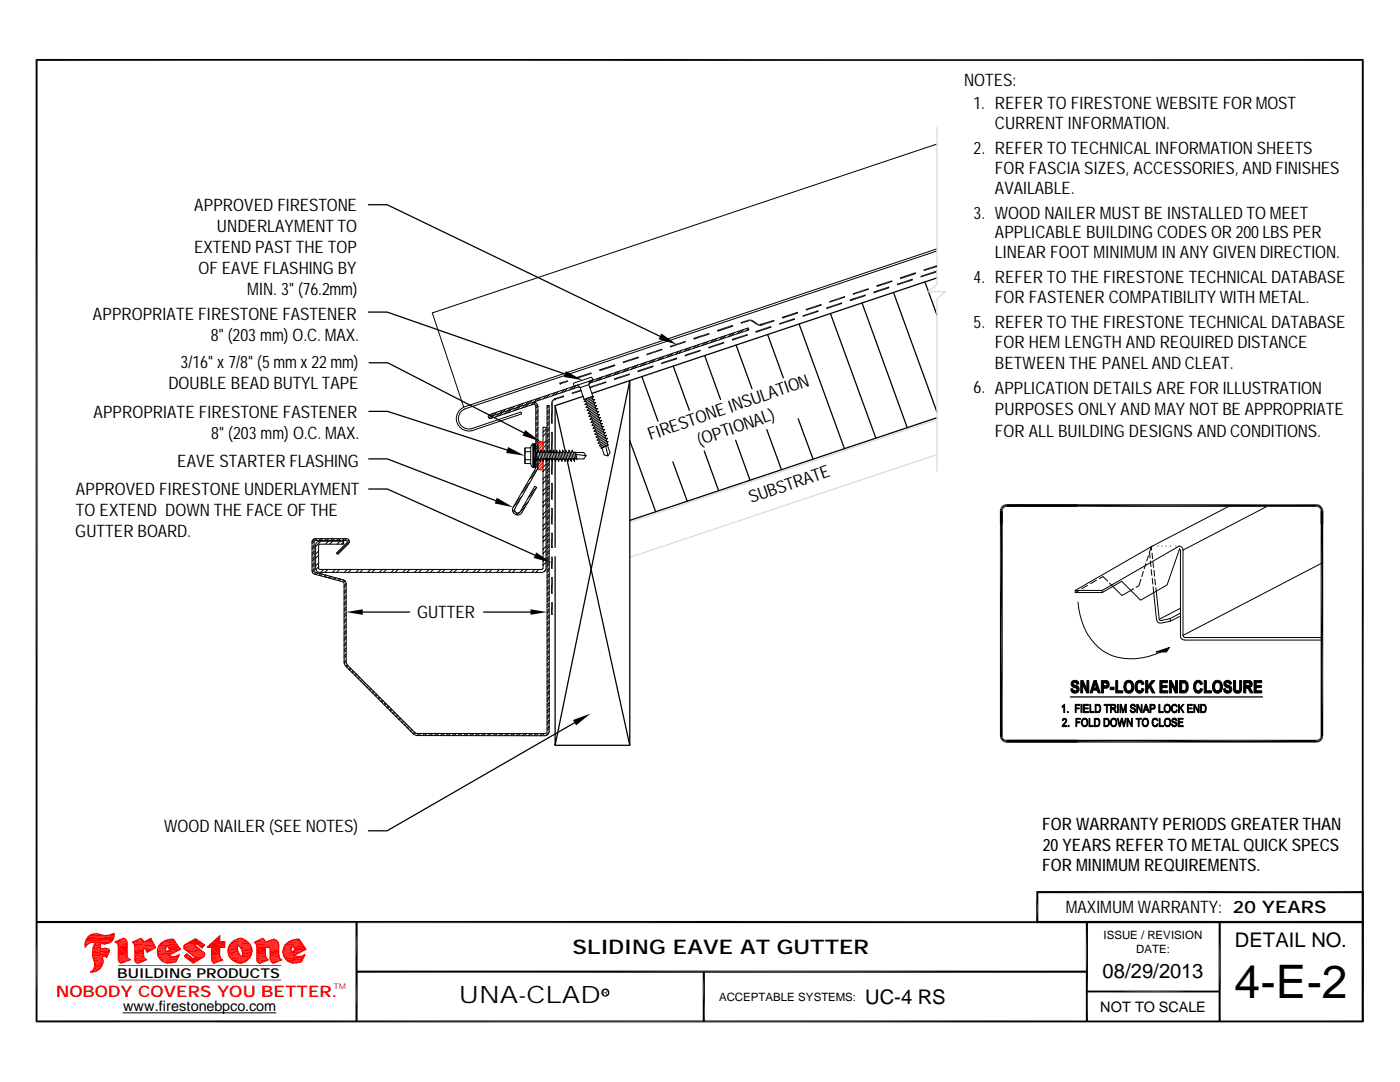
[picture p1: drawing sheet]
<svg xmlns="http://www.w3.org/2000/svg" width="279mm" height="216mm" viewBox="0 0 279 216" stroke-linecap="round" stroke-linejoin="round" font-family="sans-serif">
<defs><g id="words">
<text font-size="9.2" x="246.4" y="199.1">4-E-2</text>
<text font-size="4.8" x="91.6" y="200.1">UNA-CLAD</text>
<g font-size="4">
<text x="114.3" y="190.4">SLIDING EAVE AT GUTTER</text>
<text x="246.5" y="189">DETAIL NO.</text>
<text x="220" y="195.1">08/29/2013</text>
<text x="172.6" y="200.3">UC-4 RS</text>
</g>
<g font-size="3.4">
<text x="192.4" y="17.2">NOTES:</text>
<text x="194.3" y="21.8">1. REFER TO FIRESTONE WEBSITE FOR MOST</text>
<text x="198.5" y="25.7">CURRENT INFORMATION.</text>
<text x="194.3" y="30.7">2. REFER TO TECHNICAL INFORMATION SHEETS</text>
<text x="198.5" y="34.7">FOR FASCIA SIZES, ACCESSORIES, AND FINISHES</text>
<text x="198.5" y="38.7">AVAILABLE.</text>
<text x="38.8" y="42.1">APPROVED FIRESTONE</text>
<text x="43.3" y="46.3">UNDERLAYMENT TO</text>
<text x="194.3" y="43.6">3. WOOD NAILER MUST BE INSTALLED TO MEET</text>
<text x="198.5" y="47.6">APPLICABLE BUILDING CODES OR 200LBS PER</text>
<text x="38.7" y="50.5">EXTEND PAST THE TOP</text>
<text x="198.5" y="51.6">LINEAR FOOT MINIMUM IN ANY GIVEN DIRECTION.</text>
<text x="39.6" y="54.6">OF EAVE FLASHING BY</text>
<text x="49.3" y="58.8">MIN. 3&quot; (76.2mm)</text>
<text x="194.3" y="56.6">4. REFER TO THE FIRESTONE TECHNICAL DATABASE</text>
<text x="18.5" y="63.8">APPROPRIATE FIRESTONE FASTENER</text>
<text x="194.3" y="65.5">5. REFER TO THE FIRESTONE TECHNICAL DATABASE</text>
<text x="198.5" y="60.5">FOR FASTENER COMPATIBILITY WITH METAL.</text>
<text x="42.1" y="68">8&quot; (203mm) O.C. MAX.</text>
<text x="198.5" y="69.5">FOR HEMLENGTH AND REQUIRED DISTANCE</text>
<text x="33.6" y="77.6">DOUBLE BEAD BUTYL TAPE</text>
<text x="36" y="73.4">3/16&quot; x 7/8&quot; (5mmx22mm)</text>
<text x="198.5" y="73.6">BETWEEN THE PANEL AND CLEAT.</text>
<text x="18.7" y="83.4">APPROPRIATE FIRESTONE FASTENER</text>
<text x="194.3" y="78.4">6. APPLICATION DETAILS ARE FOR ILLUSTRATION</text>
<text x="198.5" y="82.8">PURPOSES ONLY AND MAY NOT BE APPROPRIATE</text>
<text x="42.2" y="87.6">8&quot; (203mm) O.C. MAX.</text>
<text x="129.8" y="87.9" transform="rotate(-19 129.8 87.9)">FIRESTONE INSULATION</text>
<text x="139.6" y="88.9" transform="rotate(-19 139.6 88.9)">(OPTIONAL)</text>
<text x="198.5" y="87.1">FOR ALL BUILDING DESIGNS AND CONDITIONS.</text>
<text x="35.3" y="93.1">EAVE STARTER FLASHING</text>
<text x="15.2" y="98.7">APPROVED FIRESTONE UNDERLAYMENT</text>
<text x="149.9" y="100.5" transform="rotate(-19 149.9 100.5)">SUBSTRATE</text>
<text x="15" y="107.1">GUTTER BOARD.</text>
<text x="15.1" y="102.9">TO EXTEND DOWN THE FACE OF THE</text>
<text x="83.2" y="123.4">GUTTER</text>
<text x="32.8" y="166">WOOD NAILER (SEE NOTES)</text>
<text x="208" y="165.5">FOR WARRANTY PERIODS GREATER THAN</text>
<text x="208" y="173.9">FOR MINIMUMREQUIREMENTS.</text>
<text x="208.1" y="169.7">20YEARS REFER TO METAL QUICK SPECS</text>
<text x="212.7" y="182.2">MAXIMUMWARRANTY: 20 YEARS</text>
</g>
<text font-size="3.2" fill="#f00" x="11.2" y="198.9">NOBODY COVERS YOU BETTER.</text>
<g font-size="2.9">
<text x="24.6" y="201.8">www.firestonebpco.com</text>
<text x="219.6" y="201.9">NOT TO SCALE</text>
</g>
<text font-size="2.7" x="23.4" y="195.1">BUILDING PRODUCTS</text>
<g font-size="2.3">
<text x="220.2" y="187.4">ISSUE / REVISION</text>
<text x="226.8" y="190.2">DATE:</text>
<text x="143.5" y="199.7">ACCEPTABLE SYSTEMS:</text>
</g>
<text font-size="1.6" fill="#f00" x="66.6" y="197.3">TM</text>
<text font-size="1.6" x="120.1" y="198.5">R</text>
</g></defs>
<g fill="#000">
<path d="M165.5 60.1l3.1-1-3 1.3zM165.6 60.4l3-1.3 .1 .3zM169.5 59.8l3.2-1-3 1.3zM169.7 60.1l3-1.3 .1 .3zM170.2 58.5l3.1-1-3 1.3zM170.3 58.8l3-1.3 .1 .3zM174.3 58.2l3.1-1-3 1.3zM174.4 58.5l3-1.3 .1 .3zM174.9 56.9l3.1-1-3 1.4zM175 57.3l3-1.4 .1 .3zM179 56.6l3.1-1-3 1.3zM179.1 56.9l3-1.3 .1 .3z"/>
<path d="M179.6 55.4l3.1-1.1-3 1.4zM179.7 55.7l3-1.4 .1 .4zM183.7 55.1l3.2-1.1-3.1 1.4zM184.3 53.8l2.6-.9-2.5 1.2zM183.8 55.4l3.1-1.4 .1 .3zM184.4 54.1l2.5-1.2 .1 .4zM110.3 79.7l.2 .2-.4 .2zM110.1 80.1l.4-.2-.1 .3zM110.3 79.7l.4-.2 .1 .3zM110.3 79.7l.5 .1-.3 .1zM110.7 79.5l1.8-.6-1.7 .9zM110.8 79.8l1.7-.9 .1 .3z"/>
<path d="M112.9 74l3.3 1.9-3.7-.7zM111.7 76.4l1.6-.5-1.5 .8zM111.8 76.7l1.5-.8 .1 .3zM114.1 78.4l1.8-.7-1.7 1zM114.2 78.7l1.7-1 .1 .4zM114.9 75.3l3.1-1-3 1.3zM115 75.6l3-1.3 .1 .3zM117.7 77.2l3.2-1.1-3.1 1.4zM117.8 77.5l3.1-1.4 .1 .3zM119.5 73.7l3.2-1-3 1.4zM119.7 74.1l3-1.4 .1 .3zM122.5 75.5l3.1-1-3 1.4z"/>
<path d="M122.6 75.9l3-1.4 .1 .3zM124.2 72.2l3.2-1.1-3 1.4zM124.4 72.5l3-1.4 .1 .4zM127.2 74l3.1-1.1-3 1.4zM127.3 74.3l3-1.4 .1 .3zM129 70.6l3.1-1-3 1.3zM129.1 70.9l3-1.3 .1 .2zM131.9 72.4l3.1-1.1-3 1.4zM132 72.7l3-1.4 .2 .4zM133.7 69l3.1-1-3 1.3zM133.8 69.3l3-1.3 .1 .3zM136.6 70.8l3.1-1-3 1.3z"/>
<path d="M136.7 71.1l3-1.3 .2 .3zM138.4 67.4l3.1-1-3 1.4zM138.5 67.8l3-1.4 .1 .3zM141.3 69.3l3.1-1.1-3 1.4zM141.4 69.6l3-1.4 .2 .3zM143.1 65.9l3.1-1.1-3 1.4zM143.2 66.2l3-1.4 .1 .4zM146 67.6l3.2-1-3.1 1.4zM146.1 68l3.1-1.4 .1 .3zM147.8 64.3l1.6-.5-1.5 .8zM147.9 64.6l1.5-.8 .1 .3zM149.4 63.8l.4 .3h-.3z"/>
<path d="M149.4 63.8h.4v.3zM149.8 63.8l.2 .4-.2-.1zM149.8 63.8l.4 .1-.2 .3zM151.3 64.6l.2 .4-.4-.1zM150 64.2l1.3 .4-.2 .3zM151.3 64.6l.3 .1-.1 .3zM150.2 63.9l1.1 .7-1.3-.4zM151.6 64.7l.3 .3h-.4zM151.6 64.7l.2-.1 .1 .4zM150.7 66.1l3.2-1.1-3.1 1.4zM150.8 66.4l3.1-1.4 .1 .4zM151.8 64.6l2.7-.8-2.6 1.2z"/>
<path d="M151.9 65l2.6-1.2 .1 .3zM155.4 64.5l3.2-1-3.1 1.3zM155.5 64.8l3.1-1.3 .1 .3zM156 63.2l3.2-1-3 1.4zM156.2 63.6l3-1.4 .1 .3zM160.1 62.9l3.2-1-3.1 1.3zM160.2 63.2l3.1-1.3 .1 .3zM160.8 61.7l3.1-1.1-3 1.4zM160.9 62l3-1.4 .1 .4zM164.8 61.4l3.2-1.1-3 1.4zM165 61.7l3-1.4 .1 .3zM99.1 99.3l3.3 1.9-3.7-.7z"/>
<path d="M101.4 89.2l3.3 1.7-3.7-.5zM106.5 88.6l.4 4.7h-.4zM106.5 88.6h.4v4.7zM110.1 80.1l.3 .1-.4 .2zM110 80.4l.4-.2-.1 .2zM69.1 122.1l3.3-.5v1.1zM105.9 121.6l3.3 .5-3.3 .6zM114.3 143.7l3.6-1.3-2.9 2.3z"/>
</g>
<g fill="none" stroke="#000" stroke-width=".25">
<path d="M178.3 58.3l8.7 23.9M184.6 56.3l.7 1.9M185.3 58.2l1.7 4.7M187 55.5l-61.3 20.4M73.5 62.3h3.8l35.4 12.3M116.4 79.1l-5.6 1.8v9.4M125.7 75.9l-14.9 72.8v-37.6M125.7 75.9v72.8h-14.9M125.7 75.9l-7.5 2.6M128.1 75.1l3.2 8.9M134.4 73.1l3.2 8.8M140.6 71l3.2 8.7"/>
<path d="M146.9 68.8l3.2 8.8M153.2 66.8l3.1 8.6M159.5 64.6l9 24.9M165.7 62.6l9.1 24.8M172 60.5l9.1 24.8M73.6 91.6h3.7l21.6 8.3M73.6 82.1h3.7l23.9 7.7M110.8 91.8v17.4M110.8 80.9l2.1 9.4M113.1 91.5l12.6 57.2M125.7 87.9l5.2 14.2M134.3 92.2l2.9 7.8"/>
<path d="M140.5 90l2.9 7.9M146.8 87.8l2.9 8M153 85.7l3 8M159.3 83.6l3 8M187 83.4l-61.3 20.4M72.4 122.1h9.3M96.5 122.1h9.4M114.6 144.2l-37.3 21.6h-3.8"/>
</g>
<path d="M107.4 89.9v-1.3a.51 .51 0 0 1 .5-.5 .51 .51 0 0 1 .5 .5v1.7M107.4 91.8v1.5a.51 .51 0 0 0 .5 .5 .51 .51 0 0 0 .5-.5v-1.4M107.7 91.8l-.3 .4M107.9 88.1l-.5 .5M108.2 88.3l-.8 .9M108.3 91.8l-.9 1M108.3 88.8l-.9 1M108.3 89.4l-.6 .7M108.3 90l-.1 .1M108.3 92.3l-.9 1M108.3 92.9l-.7 .8" fill="none" stroke="#f00" stroke-width=".25"/>
<g fill="none" stroke="#000" stroke-width=".2">
<path d="M187 28.7l-100.7 33.7 6.2 18.8M187 50.1l-94.3 31.5a2.09 2.09 0 0 0-1.1 2.6 2.09 2.09 0 0 0 2.5 1.4l9.9-3.4 .1 .4-9.9 3.3a2.5 2.5 0 0 1-3-1.6 2.5 2.5 0 0 1 1.3-3.1M187 49.7l-94.5 31.5M106.2 79.9l-1.3 1.3M107.3 79.5l-.7 .7M107.9 79.3l-.6 .7M109.1 78.9l-.7 .7M109.7 78.7l-.6 .7M110.7 79.5l.1 .3M110.8 78.3l-.6 .7M111.5 78.1l-.7 .7M111.7 76.4l.1 .3"/>
<path d="M112.6 77.7l-.7 .7M113.2 77.5l-.6 .7M114.3 77.1l-.6 .7M114.5 76.5l3.5-1.2 .2 .1v.5l-3.5 1.1-.2-.1zM115 77l-.7 .6M115.6 77.1l-.2 .1M115.6 77.2l-17.7 5.9M115.8 77.3l.7 2.4M116.5 79.7l.3 .1M116.8 79.8l1.3-.6 .4-.1-.3 .4-1.3 .6h-.4zM117.5 76.8l-1.7 .5-.5-.5-17.6 5.9-.2 .3a.42 .42 0 0 0 .5 .5l8.4-2.8a.4 .4 0 0 1 .5 .4M117.5 76.8l.8 2.3-1.8 .6"/>
<path d="M117.6 76.5l31.8-10.7-.1-.4-31.7 10.7-.1 .7M117.7 77.2l.1 .3M117.9 76l-.3 .2M118.2 79.5l.1 .3M118.5 75.8l-.7 .6M119.6 75.4l-.6 .6M120.2 75.2l-.6 .6M121.4 74.8l-.7 .6M122 74.6l-.7 .6M123.1 74.2l-.6 .6M123.7 74l-.6 .7M124.9 73.6l-.7 .7"/>
<path d="M125.5 73.4l-.7 .7M126.7 73l-.7 .7M127.3 72.8l-.7 .7M128.4 72.4l-.6 .7M129 72.2l-.6 .7M130.2 71.8l-.7 .7M130.8 71.7l-.7 .6M131.9 71.3l-.6 .6M132.5 71.1l-.6 .6M133.7 70.7l-.7 .6M134.3 70.5l-.7 .6M135.4 70.1l-.6 .6"/>
<path d="M136.1 69.9l-.7 .6M137.2 69.5l-.7 .6M137.8 69.3l-.6 .6M138.9 68.9l-.6 .7M139.6 68.7l-.7 .7M140.7 68.3l-.7 .7M141.4 68.1l-.7 .7M142.5 67.7l-.7 .7M143.1 67.5l-.6 .7M144.2 67.1l-.6 .7M144.9 66.9l-.7 .7M146 66.5l-.7 .7"/>
<path d="M146.6 66.3l-.6 .7M147.7 66l-.6 .6M148.4 65.8l-.7 .6M149.4 65.6l-.6 .4M151.8 64.6l.1 .4M98.5 82.4l-.9 1M99.1 82.3l-1.2 1.2M100.3 81.9l-1.3 1.3M100.9 81.7l-1.3 1.3M102 81.3l-1.3 1.3M102.7 81.1l-1.4 1.3M103.8 80.7l-1.3 1.3"/>
<path d="M104.1 99.1l-1.1 1.1M104.4 80.5l-1.3 1.3M104.7 91.7h1.2M104.7 90.1h1.2M104.9 89.4l-.2 1.5 .2 1.6h1M105.2 97.2l-1.1 1.2M105.5 80.1l-1.3 1.3M105.7 96.3l-1.1 1.1M105.9 89.4l-1.2 .1v2.9l.2 .1M106.3 80.3a.8 .8 0 0 1 1.1 .8M106.3 88.6v4.7M106.5 88.6v4.7"/>
<path d="M106.5 98.3l-1.1 1.1M106.6 80.3l-.6 .5M106.8 94.5l-1.1 1.1M106.9 90.9l.1 .1zM106.9 80.3l-.3 .3M106.9 88.6h-.6l-.3 .3-.1 .4v3.3l.1 .4 .3 .3M106.9 90.3v1.3l.3 .4v-.4M106.9 91.6h.1M106.9 81.1v12.2h-.6M106.9 90.2l.1 .1M107 90.3h.3l.2 1.3h-.3zM107 90.3h.3l.1-.5 .2 .5h.3v-.5l.3 .5h.3l.1-.5 .2 .5h.4"/>
<path d="M107 90.3l.2 1.3M107.1 97.3l-1.1 1.1M107.1 91.8l-.2 .2M107.2 91.7l.2-.1v1.7l-.2 .4-4.4 7.7a.62 .62 0 0 0 .2 .9 .62 .62 0 0 0 .8-.2l2.9-5.1 .4 .2-2.9 5a1.02 1.02 0 0 1-1.4 .4 1.02 1.02 0 0 1-.4-1.4l4.5-7.9M107.2 91.6h.4M107.3 80.7l-.4 .4M107.3 90l-.3 .3M107.3 93.6l-1.1 1M107.4 88.1l-.5 .4M107.4 92.8l-.5 .4M107.4 81.1l-.5 .3M107.4 82.2l-.5 .4"/>
<path d="M107.4 83.4l-.5 .4M107.4 84.5l-.5 .5M107.4 85.7l-.5 .4M107.4 86.9l-.5 .4M107.4 89.2l-.5 .5M107.4 81.8l-.5 .4M107.4 83l-.5 .4M107.4 84.2l-.5 .3M107.4 85.3l-.5 .4M107.4 86.5l-.5 .4M107.4 87.7l-.5 .4M107.4 88.8l-.5 .4"/>
<path d="M107.4 92.3l-.5 .5M107.4 81.1v8.8M107.5 91.6l.3 .4 .1-.4M107.6 90.3h.3l.3 1.3h-.3zM107.9 91.6h.3l.2 .4 .1-.4h.3l.3 .4v-.4h.3M107.9 91.6h.1M108.2 91.6h.1M108.2 90.3h.3l.3 1.3h-.3zM108.4 90.3v-5h.6v5M108.5 91.6h.1M108.8 90.3h.3l.3 1.3h-.3zM109 91.9v21.5a.88 .88 0 0 1-.8 .8h-44.4a.79 .79 0 0 1-.8-.8v-4.6a.79 .79 0 0 1 .8-.8h4.8v.6l-5 .1v4.7l.2 .2h44.4l.2-.2v-21.5"/>
<path d="M109 86.4l-.6 .6M109 88.8l-.6 .6M109 93.5l-.6 .6M109 95.8l-.6 .6M109 98.2l-.6 .6M109 85.6l-.6 .6M109 88l-.6 .6M109 92.6l-.6 .7M109 95l-.6 .6M109 97.3l-.6 .6M109 99.7l-.6 .5M109.1 90.3l.1-.5 .3 .5h.3v-.5l.3 .5"/>
<path d="M109.2 91.6v54.4l-.2 .3h-25.6l-.6-.2-13.6-13.7-.1-15.9M109.2 90v-9.1h.4v9.4M109.3 80.9l-.1 .1M109.4 91.6l.2 .4 .1-.4h.4M109.5 90.3h.3l.2 1.3h-.3zM109.5 91.7l-.3 .3M109.6 91.9v54.1a.87 .87 0 0 1-.8 .8h-25.4l-.9-.4-13.7-13.7-.1-.6-.1-15.8-.2-.2-5.7-1.5-.3-.3-.1-.3 .1-6.2 .2-.3h.3h6.2M109.6 81l-.4 .4M109.6 82.2l-.4 .4M109.6 83.4l-.4 .4M109.6 84.5l-.4 .5M109.6 85.7l-.4 .4"/>
<path d="M109.6 86.9l-.4 .4M109.6 88.1l-.4 .4M109.6 89.2l-.4 .4M109.6 92.7l-.4 .4M109.6 93.9l-.4 .4M109.6 95.1l-.4 .4M109.6 96.2l-.4 .4M109.6 97.4l-.4 .4M109.6 98.6l-.4 .4M109.6 99.7l-.4 .5M109.6 81.8l-.4 .4M109.6 83l-.4 .4"/>
<path d="M109.6 84.1l-.4 .4M109.6 85.3l-.4 .4M109.6 86.4l-.4 .5M109.6 87.6l-.4 .5M109.6 88.8l-.4 .4M109.6 90l-.2 .2M109.6 92.3l-.4 .4M109.6 93.5l-.4 .4M109.6 94.7l-.4 .4M109.6 95.8l-.4 .4M109.6 97l-.4 .4M109.6 98.2l-.4 .4"/>
<path d="M109.6 99.3l-.4 .4M110 90.3h.4M110 91.6l.3 .4v-.4h.4M110.1 90.3h.3l.3 1.3h-.4zM110.4 90.3v-.5l.3 .5h.3M110.7 91.6l.2 .4 .1-.4h.3M110.7 90.3h.3l.3 1.3h-.3zM111 90.3l.1-.5 .2 .5h.3l.1-.5 .2 .5h.4M111.3 91.6l.2 .4 .1-.4h.3l.2 .4 .1-.4h.4M111.3 90.3h.3l.3 1.3h-.3zM111.9 90.3h.3l.3 1.3h-.3zM112.2 90.3l.1-.5 .3 .5"/>
<path d="M112.5 91.6l.3 .4v-.4h.4M112.6 90.3h.3l.2 1.3h-.3zM112.6 90.3h.3v-.5l.3 .5h.3v-.5l.3 .5h.3l.1-.5 .2 .5M112.6 90.3h.1M113.1 91.6l.3 .4 .1-.4h.3M113.2 90.3h.3l.2 1.3h-.2zM113.2 90.3h.1M113.5 90.3h.1M113.7 91.6l.3 .4v-.4h.4l.2 .4 .1-.4M113.8 90.3h.3l.3 1.3h-.4zM113.8 90.3h.1M114.4 90.3h.3"/>
<path d="M114.4 90.3l.3 1.3M114.7 90.3l.1-.1 .1 .1M114.7 90.3l.3 1.3h-.3M114.9 90.3h1.6l.5 .6-.5 .7h-1.4M114.9 90.3l.2 1.3M115 91.6l.1 .1v-.1M115 90.7l2 .2M116.7 80.7l.4-.3 1.2-.6 .4-.1-.3 .4-1.3 .6zM116.9 80.1l.2 .3M117.1 80.7l.1 .3M117.2 81l1.3-.7h.4l-1.6 1h-.4zM117.3 81.3l.1 .3"/>
<path d="M117.4 81.6l1.3-.7h.4l-.3 .3-1.3 .7h-.4zM117.5 81.9l.1 .3M117.6 82.2l1.3-.7h.4l-.3 .3-1.3 .7h-.4zM117.7 82.5l.1 .3M117.8 82.8l1.3-.7h.4l-1.6 1h-.4zM117.9 83.1l.1 .3M118 83.4l1.3-.7h.4l-.3 .3-1.3 .7h-.4zM118.1 83.7l.1 .2M118.2 83.9l1.3-.6h.4l-.3 .3-1.3 .6-.4 .1zM118.3 84.2l.1 .3M118.4 84.5l1.3-.6h.4l-.3 .3-1.3 .6-.4 .1zM118.4 80.1l.1 .2"/>
<path d="M118.5 84.8l.1 .3M118.6 80.6l.1 .3M118.6 85.1l1.3-.6h.4l-.3 .3-1.3 .6-.4 .1zM118.7 85.4l.1 .3M118.8 81.2l.1 .3M118.8 85.7l1.3-.6h.4l-.3 .3-1.3 .6-.4 .1zM118.9 86l.1 .3M119 81.8l.1 .3M119 86.3l1.3-.6h.4l-.3 .3-1.3 .6-.4 .1zM119.1 86.6l.1 .3M119.2 82.4l.1 .3M119.2 86.9l1.3-.6h.4l-.3 .3-1.3 .6h-.4z"/>
<path d="M119.3 87.2l.1 .3M119.4 83l.1 .3M119.4 87.5l1.7-.6-.3 .3-1.7 .6zM119.5 87.8l.1 .3M119.6 83.6l.1 .3M119.6 88.1l1.3-.6h.4l-.3 .3-1.3 .6h-.4zM119.7 88.4l.1 .3M119.8 88.7l1.3-.6h.3l-.2 .3-1.3 .6h-.3zM119.8 84.2l.1 .3M119.9 89l.1 .3M120 84.8l.1 .3M120 89.3l1.4-.6-1.5 .8z"/>
<path d="M120.2 85.4l.1 .3M120.4 86l.1 .3M120.6 86.6l.1 .3M120.8 87.2l.1 .3M120.9 89l.4 2M121 87.8l.1 .3M121.2 88.4l.1 .3M121.2 88.9l.6 1.4-.5 .7-.7-.2-.5-1.4M62.7 108l-.4 .5M62.7 109.2l-.4 .4M62.7 110.4l-.4 .4M62.7 111.5l-.4 .5"/>
<path d="M62.7 112.7l-.4 .4M62.7 113.9l-.3 .4M62.7 108.8l-.4 .4M62.7 110l-.4 .4M62.7 111.1l-.4 .4M62.7 112.3l-.4 .4M62.7 113.5l-.4 .4M62.9 107.5l-.6 .5M63.1 114.2l-.3 .4M63.3 107.5l-.4 .4M63.4 114.3l-.3 .4M63.6 110.8l-.6 .6"/>
<path d="M63.6 113.1l-.6 .6M63.6 109.9l-.6 .7M63.6 112.3l-.6 .6M64 108l-1 1.1M64 107.5l-.4 .4M64 114.5l-.3 .3M64.3 114.6l-.3 .3M64.4 107.5l-.4 .4M64.6 113.6l-.6 .6M64.9 114.7l-.3 .4M65.2 107.5l-.4 .4M65.3 114.8l-.4 .3"/>
<path d="M65.4 113.6l-.5 .6M65.5 108l-.6 .6M65.6 107.5l-.4 .4M65.9 115l-.4 .3M66.2 115.1l-.3 .3M66.4 108l-.6 .6M66.4 107.5l-.4 .4M66.8 107.5l-.4 .4M66.8 115.2l-.3 .4M66.9 113.6l-.6 .6M67.1 115.3l-.3 .4M67.5 107.5l-.4 .4"/>
<path d="M67.7 115.5l-.3 .3M67.8 113.6l-.6 .6M67.9 108l-.6 .6M67.9 107.5l-.4 .4M68 115.6l-.3 .3M68.6 108.1l-.5 .5M68.6 115.7l-.3 .4M68.7 107.5l-.4 .4M68.9 115.9l-.3 .3M69.1 116.8l-.4 .5M69.1 118l-.4 .4M69.1 119.2l-.4 .4"/>
<path d="M69.1 116.5l-.4 .3M69.1 117.6l-.4 .4M69.1 118.8l-.4 .4M69.1 119.9l-.4 .5M69.1 107.5l.4 .1 .2 .2v.4l-2.3 2.4-.3-.2 2.2-2.2v-.3h-6.4l-.2 .2v6l5.8 1.6 .3 .1 .3 .7M69.1 107.5l-.4 .4M69.3 113.6l-.6 .6M69.6 107.7l-.3 .3M69.7 108l-2.4 2.5M70.1 113.6l-.6 .6M71.6 113.6l-.6 .6M72.4 113.6l-.6 .6"/>
<path d="M74 113.6l-.6 .6M74.8 113.6l-.6 .6M76.3 113.6l-.6 .6M77.1 113.6l-.6 .6M78.7 113.6l-.6 .6M79.5 113.6l-.6 .6M81 113.6l-.6 .6M81.8 113.6l-.6 .6M83.3 113.6l-.6 .6M84.2 113.6l-.6 .6M85.6 113.6l-.6 .6M86.5 113.6l-.6 .6"/>
<path d="M88 113.6l-.6 .6M88.8 113.6l-.6 .6M90.3 113.6l-.6 .6M91.2 113.6l-.6 .6M92.7 113.6l-.6 .6M93.5 113.6l-.6 .6M95 113.6l-.6 .6M95.8 113.6l-.6 .6M97.4 113.6l-.6 .6M98.2 113.6l-.6 .6M99.7 113.6l-.6 .6M100.5 113.6l-.6 .6"/>
<path d="M102 113.6l-.6 .6M102.7 101.7l-.4 .3M102.7 102l-.3 .3M102.9 113.6l-.6 .6M103.2 102.4l-.3 .3M103.6 100l-1.2 1.1M104.4 113.6l-.6 .6M104.9 101l-1.7 1.8M105.2 113.6l-.6 .6M105.5 100.1l-1.1 1.1M106.7 113.6l-.6 .6M107.5 113.6l-.6 .6"/>
<path d="M108.8 113.8l-.2 .3M109 100.5l-.6 .6M109 102.8l-.6 .6M109 105.2l-.6 .5M109 107.5l-.6 .6M109 109.9l-.6 .5M109 112.2l-.6 .6M109 102l-.6 .6M109 104.4l-.6 .5M109 106.7l-.6 .6M109 109l-.6 .6M109 111.4l-.6 .6"/>
<path d="M109.6 100.9l-.4 .4M109.6 102.1l-.4 .4M109.6 103.3l-.4 .4M109.6 104.4l-.4 .4M109.6 105.6l-.4 .4M109.6 106.8l-.4 .4M109.6 107.9l-.4 .4M109.6 109.1l-.4 .4M109.6 110.3l-.4 .4M109.6 111.4l-.4 .4M109.6 112.6l-.4 .4M109.6 113.8l-.4 .4"/>
<path d="M109.6 114.9l-.4 .5M109.6 116.1l-.4 .4M109.6 117.3l-.4 .4M109.6 118.4l-.4 .5M109.6 119.6l-.4 .5M109.6 100.5l-.4 .4M109.6 101.7l-.4 .4M109.6 102.8l-.4 .5M109.6 104l-.4 .4M109.6 105.2l-.4 .4M109.6 106.3l-.4 .5M109.6 107.5l-.4 .4"/>
<path d="M109.6 108.7l-.4 .4M109.6 109.9l-.4 .4M109.6 111l-.4 .4M109.6 112.2l-.4 .4M109.6 113.4l-.4 .4M109.6 114.6l-.4 .3M109.6 115.7l-.4 .4M109.6 116.9l-.4 .4M109.6 118l-.4 .4M109.6 119.2l-.4 .4M110 109.2h.3M69.1 120.4l-.4 .4"/>
<path d="M69.1 121.5l-.4 .5M69.1 122.7l-.4 .4M69.1 123.9l-.4 .4M69.1 125.1l-.4 .3M69.1 126.2l-.4 .4M69.1 127.4l-.4 .4M69.1 128.6l-.4 .3M69.1 129.7l-.4 .4M69.1 130.9l-.4 .4M69.1 132l-.4 .4M69.1 121.1l-.4 .4M69.1 122.3l-.4 .4"/>
<path d="M69.1 123.4l-.4 .5M69.1 124.6l-.4 .5M69.1 125.8l-.4 .4M69.1 127l-.4 .4M69.1 128.1l-.4 .5M69.1 129.3l-.4 .4M69.1 130.5l-.4 .4M69.1 131.7l-.4 .3M69.3 132.6l-.3 .3M69.5 132.8l-.3 .3M69.8 133.2l-.2 .3M70.1 133.4l-.3 .3"/>
<path d="M70.4 133.8l-.3 .3M70.7 134l-.3 .3M71 134.4l-.3 .3M71.2 134.6l-.2 .3M71.6 135l-.3 .3M71.8 135.2l-.3 .3M72.2 135.6l-.3 .2M72.4 135.8l-.3 .3M72.8 136.1l-.3 .3M73 136.4l-.3 .3M73.4 136.7l-.3 .3M73.6 136.9l-.3 .3"/>
<path d="M74 137.3l-.3 .3M74.2 137.5l-.3 .3M74.5 137.9l-.2 .3M74.7 138.1l-.2 .3M75.1 138.5l-.3 .3M75.3 138.7l-.3 .3M75.7 139.1l-.3 .3M75.9 139.3l-.3 .3M76.3 139.7l-.3 .3M76.5 139.9l-.3 .3M109.6 120.8l-.4 .4M109.6 122l-.4 .4"/>
<path d="M109.6 123.1l-.4 .4M109.6 124.3l-.4 .4M109.6 125.5l-.4 .4M109.6 126.7l-.4 .3M109.6 127.8l-.4 .4M109.6 129l-.4 .4M109.6 130.1l-.4 .5M109.6 131.3l-.4 .4M109.6 132.5l-.4 .4M109.6 133.6l-.4 .5M109.6 134.8l-.4 .5M109.6 136l-.4 .4"/>
<path d="M109.6 137.2l-.4 .4M109.6 139.1l-.4 .4M109.6 138.3l-.4 .5M109.6 139.5l-.4 .4M109.6 120.4l-.4 .4M109.6 121.5l-.4 .5M109.6 122.7l-.4 .4M109.6 123.9l-.4 .4M109.6 125.1l-.4 .4M109.6 126.2l-.4 .5M109.6 127.4l-.4 .4M109.6 128.6l-.4 .4"/>
<path d="M109.6 129.8l-.4 .3M109.6 130.9l-.4 .4M109.6 132.1l-.4 .4M109.6 133.3l-.4 .3M109.6 134.4l-.4 .4M109.6 135.6l-.4 .4M109.6 136.7l-.4 .5M109.6 137.9l-.4 .4M110 122.6h.3M76.9 140.3l-.3 .2M77.1 140.5l-.3 .2M77.5 140.8l-.3 .3"/>
<path d="M77.7 141l-.3 .3M78 141.4l-.2 .3M78.2 141.6l-.3 .3M78.6 142l-.3 .3M78.8 142.2l-.3 .3M79.2 142.6l-.3 .3M79.4 142.8l-.3 .3M79.8 143.2l-.3 .3M80 143.4l-.3 .2M80.4 143.8l-.3 .2M80.6 143.9l-.3 .3M81 144.3l-.3 .3"/>
<path d="M81.2 144.5l-.3 .3M81.5 144.9l-.3 .3M81.7 145.1l-.3 .3M82.1 145.5l-.3 .3M82.3 145.7l-.3 .3M82.7 146.1l-.3 .3M82.9 146.3l-.3 .3M83.6 146.3l-.4 .5M84 146.3l-.4 .5M84.8 146.3l-.4 .5M85.2 146.4l-.4 .4M85.9 146.4l-.4 .4"/>
<path d="M86.4 146.4l-.5 .4M87.1 146.4l-.4 .4M87.5 146.4l-.4 .4M88.3 146.4l-.4 .4M88.7 146.4l-.4 .4M89.5 146.4l-.5 .4M89.9 146.4l-.4 .4M90.6 146.4l-.4 .4M91 146.4l-.4 .4M91.8 146.4l-.4 .4M92.2 146.4l-.4 .4M93 146.4l-.5 .4"/>
<path d="M93.4 146.4l-.4 .4M94.1 146.4l-.4 .4M94.5 146.4l-.4 .4M95.3 146.4l-.4 .4M95.7 146.4l-.4 .4M96.5 146.4l-.4 .4M96.9 146.4l-.4 .4M97.6 146.4l-.4 .4M98 146.4l-.4 .4M98.8 146.4l-.4 .4M99.2 146.4l-.4 .4M100 146.4l-.4 .4"/>
<path d="M100.4 146.4l-.4 .4M101.1 146.4l-.4 .4M101.6 146.4l-.5 .4M102.3 146.4l-.4 .4M102.7 146.4l-.4 .4M103.5 146.4l-.4 .4M103.9 146.4l-.4 .4M104.6 146.4l-.4 .4M105.1 146.4l-.5 .4M105.8 146.4l-.4 .4M106.2 146.4l-.4 .4M107 146.4l-.4 .4"/>
<path d="M107.4 146.4l-.4 .4M108.2 146.4l-.5 .4M108.6 146.4l-.4 .4M109.6 146.1l-.7 .7M109.6 140.7l-.4 .4M109.6 141.9l-.4 .3M109.6 143l-.4 .4M109.6 144.2l-.4 .4M109.6 145.4l-.4 .4M109.6 140.3l-.4 .4M109.6 141.4l-.4 .5M109.6 142.6l-.4 .4"/>
<path d="M109.6 143.8l-.4 .4M109.6 144.9l-.4 .5"/>
</g>
<path d="M110.2 80.4v4.1M110.2 86.2v4.1M110.2 91.8v2.9M110.2 96.4v3.3M110.2 101.3v3.3M110.2 106.3v2.9M110.2 111.1v2.4M110.2 115.1v3.4M110.2 120.1v2.5" fill="none" stroke="#000" stroke-width=".34"/>
<path d="M187 25.4v31.4l-1.7 1.4h3.4l-1.7 1.4v34.4M187 83.7l-61.3 20.5M187 90.7l-61.3 20.5" fill="none" stroke="#dcdcdc" stroke-width=".25"/>
<path d="M243.4 184v19.8" fill="none" stroke="#000" stroke-width=".42"/>
<g fill="#f00">
<path d="M52.1 187.4l.4-.2 .2 .2z"/>
<path d="M54.6 187.5h.1z"/>
<path d="M52 187.5h.7z"/>
<path d="M52.1 187.4l.6 .1z"/>
<path d="M54.2 187.6l.4-.1 .4 .1z"/>
<path d="M54.6 187.5l.4 .1z"/>
<path d="M51.5 187.7l.5-.2 .9 .2z"/>
<path d="M52 187.5h.7l.2 .2z"/>
<path d="M53.5 187.8l.7-.2 1.2 .2z"/>
<path d="M54.2 187.6h.8l.4 .2z"/>
</g>
<path d="M50.8 187.9h2.2" fill="none" stroke="#f00" stroke-width=".3"/>
<path d="M51.5 187.7h1.4l.1 .3z" fill="#f00"/>
<path d="M53 187.9h2.5" fill="none" stroke="#f00" stroke-width=".2"/>
<path d="M53.5 187.8h1.9l.1 .2z" fill="#f00"/>
<path d="M50.8 188h2.2M50.8 188.1h4.7M51 188.2h4.6M51.2 188.6h4.4M51.3 189h4.3M53.4 189h2.2" fill="none" stroke="#f00" stroke-width=".2"/>
<path d="M51.1 188.4h4.5" fill="none" stroke="#f00" stroke-width=".3"/>
<path d="M51.2 188.8h4.4" fill="none" stroke="#f00" stroke-width=".34"/>
<path d="M51.3 189h1.9z" fill="#f00"/>
<path d="M51.3 189h2.1M53.5 189h2.1" fill="none" stroke="#f00" stroke-width=".2"/>
<g fill="#f00">
<path d="M51.3 189l1.7 .1z"/>
<path d="M51.3 189h1.9z"/>
<path d="M53.7 189l1.9 .2h-1.8z"/>
<path d="M53.7 189h1.9v.2z"/>
<path d="M53.8 189.2l1.8 .3h-1.7z"/>
<path d="M53.8 189.2h1.8v.3z"/>
<path d="M53.9 189.5l1.7 .9h-1.7z"/>
<path d="M53.9 189.5h1.7v.9z"/>
<path d="M51.3 189.1l1.7 1.4h-1.7z"/>
<path d="M51.3 189.1h1.7v1.4z"/>
<path d="M53.9 190.4l1.8 .4h-1.8z"/>
<path d="M53.9 190.4h1.7l.1 .4z"/>
<path d="M51.3 190.5l1.7 .3h-1.7z"/>
<path d="M51.3 190.5h1.7v.3z"/>
<path d="M51.3 190.8l1.8 .3h-1.8z"/>
<path d="M51.3 190.8h1.7l.1 .3z"/>
<path d="M53.9 190.8l1.9 .3h-1.9z"/>
<path d="M53.9 190.8h1.8l.1 .3z"/>
<path d="M53.9 191.1l2 .2h-2z"/>
<path d="M53.9 191.1h1.9l.1 .2z"/>
</g>
<path d="M51.3 191.4h2.3M51.3 191.5h2.3M53.9 191.3h2.1M53.9 191.4h2.3" fill="none" stroke="#f00" stroke-width=".2"/>
<path d="M51.3 191.2h2" fill="none" stroke="#f00" stroke-width=".25"/>
<path d="M54 191.5l1.8 .2h-1.8z" fill="#f00"/>
<path d="M54 191.6h2.2" fill="none" stroke="#f00" stroke-width=".2"/>
<path d="M51.3 191.6l1.5 .3h-1.4z" fill="#f00"/>
<path d="M51.3 191.7h2.2" fill="none" stroke="#f00" stroke-width=".3"/>
<g fill="#f00">
<path d="M54 191.7l1.1 .3h-.9z"/>
<path d="M54 191.7h1.8l-.7 .3z"/>
<path d="M54.4 192.1h.4l-.2 .1z"/>
<path d="M54.2 192l.6 .1z"/>
<path d="M54.2 192h.9z"/>
<path d="M51.4 191.9l.8 .2h-.6z"/>
<path d="M51.4 191.9h1.4l-.6 .2z"/>
<path d="M51.8 192.2h.1z"/>
<path d="M51.6 192.1l.3 .1z"/>
<path d="M51.6 192.1h.6l-.3 .1z"/>
</g>
<path d="M50.8 188l1.7-.8 .5 .8 1.7-.6a1.18 1.18 0 0 1 .9 1.2l.2 2.5 .4 .4-1.6 .7-.4-.2-.3-.7v-1.8l-.2-.5h-.3l-.4 .1v1.4l.1 .6 .5 .4-1.8 .7-.4-.3-.1-.3-.1-3z" fill="none" stroke="#f00" stroke-width=".25"/>
<g fill="#f00">
<path d="M18.7 186.4h.8z"/>
<path d="M18.5 186.4h1.4z"/>
<path d="M18.7 186.4h1.2z"/>
<path d="M18.2 186.5h1.9z"/>
<path d="M18.5 186.4l1.6 .1z"/>
</g>
<path d="M18.1 186.5h2.1" fill="none" stroke="#f00" stroke-width=".2"/>
<g fill="#f00">
<path d="M21.8 186.6l.8-.3 .1 .3z"/>
<path d="M22.6 186.3l.1 .3z"/>
<path d="M21.1 186.7h1.6z"/>
<path d="M21.8 186.6l.9 .1z"/>
</g>
<path d="M17.9 186.6h2.6" fill="none" stroke="#f00" stroke-width=".2"/>
<g fill="#f00">
<path d="M20.9 186.7h1.8z"/>
<path d="M21.1 186.7h1.6z"/>
</g>
<path d="M17.7 186.8h5.1M17.9 186.7h3" fill="none" stroke="#f00" stroke-width=".2"/>
<g fill="#f00">
<path d="M17.7 186.9l4.9 .4h-5.3z"/>
<path d="M17.7 186.9h5l-.1 .4z"/>
</g>
<path d="M17.3 187.3h5.3" fill="none" stroke="#f00" stroke-width=".2"/>
<g fill="#f00">
<path d="M17.3 187.3l5 .5h-5.2z"/>
<path d="M17.3 187.3h5.3l-.3 .5z"/>
</g>
<path d="M17.1 187.8h5.2" fill="none" stroke="#f00" stroke-width=".2"/>
<path d="M17 187.9h5.2" fill="none" stroke="#f00" stroke-width=".21"/>
<g fill="#f00">
<path d="M17 188l1.1 .1z"/>
<path d="M17 188h1.5z"/>
</g>
<path d="M18.5 188.1h3.5M18.9 188.1h3M18.9 188.2h2.9" fill="none" stroke="#f00" stroke-width=".2"/>
<g fill="#f00">
<path d="M17 188.1l.7 .2h-.7z"/>
<path d="M17 188.1h1.1l-.4 .2z"/>
<path d="M20.6 188.3h.8z"/>
<path d="M20.1 188.3h1.3z"/>
<path d="M20.1 188.3h1.4z"/>
<path d="M17 188.3l.5 .1h-.5z"/>
<path d="M17 188.3h.7l-.2 .1z"/>
<path d="M17 188.4l.3 .2h-.3z"/>
<path d="M17 188.4h.5l-.2 .2z"/>
<path d="M18.9 188.3l1.1 .5h-1.3z"/>
<path d="M18.9 188.3h1.2l-.1 .5z"/>
<path d="M17 188.8v.2z"/>
<path d="M18.7 188.8h1.3z"/>
<path d="M17 188.6l.1 .2z"/>
<path d="M17 188.6h.3l-.2 .2z"/>
<path d="M20.5 189.3h.8z"/>
<path d="M20.5 189.3h1z"/>
<path d="M20.2 189.4l.3-.1 1.2 .1z"/>
<path d="M20.5 189.3h1l.2 .1z"/>
<path d="M18.7 188.8l1.4 .6h-1.6z"/>
<path d="M18.7 188.8h1.3l.1 .6z"/>
<path d="M20.2 189.4l1.5 .1z"/>
<path d="M18.5 189.4l1.6 .1z"/>
</g>
<path d="M18.5 189.5h3.3M18.5 189.6h3.4" fill="none" stroke="#f00" stroke-width=".2"/>
<g fill="#f00">
<path d="M18.5 189.7l3.1 .6h-3.1z"/>
<path d="M18.5 189.7h3.4l-.3 .6z"/>
<path d="M18.5 190.3l2.9 .5h-2.9z"/>
<path d="M18.5 190.3h3.1l-.2 .5z"/>
<path d="M20.7 190.8h.7z"/>
<path d="M21.1 190.9h.2z"/>
<path d="M21 190.8l.3 .1z"/>
<path d="M21 190.8h.4z"/>
<path d="M18.5 190.8l1.9 .1h-1.9z"/>
</g>
<path d="M18.5 190.9h2.2" fill="none" stroke="#f00" stroke-width=".2"/>
<g fill="#f00">
<path d="M18.5 190.9l1.9 .2h-1.9z"/>
<path d="M18.5 190.9h1.9v.2z"/>
<path d="M18.5 191.1l2 .3h-1.9z"/>
<path d="M18.5 191.1h1.9l.1 .3z"/>
<path d="M18.6 191.4l2 .4h-1.8z"/>
<path d="M18.6 191.4h1.9l.1 .4z"/>
<path d="M18.8 191.8l1.8 .1h-1.8z"/>
<path d="M18.8 191.8h1.8v.1z"/>
<path d="M18.8 191.9l1.7 .2h-1.6z"/>
<path d="M18.8 191.9h1.8l-.1 .2z"/>
<path d="M18.9 192.1l1.5 .3h-1.5z"/>
<path d="M18.9 192.1h1.6l-.1 .3z"/>
<path d="M18.9 192.4h1.5z"/>
<path d="M18.9 192.4l1.3 .6h-1.4z"/>
<path d="M18.9 192.4h1.5l-.2 .6z"/>
<path d="M18.8 193h1.3z"/>
<path d="M18.8 193h1.4z"/>
<path d="M18.8 193l1 .4h-1.2z"/>
<path d="M18.8 193h1.3l-.3 .4z"/>
<path d="M18.6 193.4l.9 .2h-.9z"/>
<path d="M18.6 193.4h1.2l-.3 .2z"/>
<path d="M18.4 193.8l.2-.2 .7 .2z"/>
<path d="M18.6 193.6h.9l-.2 .2z"/>
<path d="M18.2 193.9h.5z"/>
<path d="M18.2 193.9l.2-.1 .3 .1z"/>
<path d="M18.4 193.8h.9l-.6 .1z"/>
</g>
<path d="M17 189h.1M17.7 186.9a2.26 2.26 0 0 1 2.5-.3l.7 .1 .9-.1 .9-.3a1.86 1.86 0 0 1-2.6 2v1.2a1.35 1.35 0 0 1 1.8 .2l-.6 1.3-.6-.2-.3 .1a2.26 2.26 0 0 1-2.3 3.1 1.81 1.81 0 0 0 .7-2.2 4.1 4.1 0 0 1 .2-3.7 1.56 1.56 0 0 0-2 .9 2.26 2.26 0 0 1 .7-2.1z" fill="none" stroke="#f00" stroke-width=".25"/>
<g fill="#f00">
<path d="M34.3 187.4h.3z"/>
<path d="M34.1 187.4h.5z"/>
<path d="M33.2 187.6l.9-.2 .7 .2z"/>
<path d="M34.1 187.4h.5l.2 .2z"/>
</g>
<path d="M32.5 187.8h2.5" fill="none" stroke="#f00" stroke-width=".38"/>
<path d="M33.2 187.6h1.6l.2 .4z" fill="#f00"/>
<path d="M32 188.2h3.3" fill="none" stroke="#f00" stroke-width=".38"/>
<path d="M31.7 188.6h3.8" fill="none" stroke="#f00" stroke-width=".42"/>
<g fill="#f00">
<path d="M31.7 188.8l1.6 .1h-1.7z"/>
<path d="M31.7 188.8h1.7l-.1 .1z"/>
<path d="M31.6 188.9l1.6 .1z"/>
<path d="M31.6 188.9h1.7z"/>
<path d="M31.6 189l1.4 .3h-1.5z"/>
<path d="M31.6 189h1.6l-.2 .3z"/>
<path d="M33.4 188.8l2.6 .6h-2.1z"/>
<path d="M33.4 188.8h2.1l.5 .6z"/>
</g>
<path d="M33.9 189.4h2.1" fill="none" stroke="#f00" stroke-width=".2"/>
<g fill="#f00">
<path d="M31.5 189.3l1.5 .2h-1.5z"/>
<path d="M31.5 189.3h1.5v.2z"/>
<path d="M33.9 189.4l1.9 .1z"/>
</g>
<path d="M33.9 189.5h2" fill="none" stroke="#f00" stroke-width=".2"/>
<g fill="#f00">
<path d="M33.7 189.6h1.9z"/>
<path d="M34 189.5h1.8z"/>
<path d="M31.5 189.5l1.5 .1h-1.6z"/>
<path d="M31.5 189.5h1.5v.1z"/>
<path d="M33.1 189.9l.6-.3 1.3 .3z"/>
<path d="M33.7 189.6h1.9l-.6 .3z"/>
<path d="M31.4 189.6l1.7 .3h-1.7z"/>
<path d="M31.4 189.6h1.6l.1 .3z"/>
</g>
<path d="M31.4 190h3.6" fill="none" stroke="#f00" stroke-width=".2"/>
<g fill="#f00">
<path d="M35.6 190.6l.2-.1z"/>
<path d="M31.4 190.1l2.3 .5h-2.2z"/>
<path d="M31.4 190.1h3.2l-.9 .5z"/>
<path d="M35.5 190.7l.1-.1 .1 .1z"/>
<path d="M35.6 190.6l.1 .1z"/>
</g>
<path d="M31.5 190.7h2.4" fill="none" stroke="#f00" stroke-width=".2"/>
<g fill="#f00">
<path d="M35.1 190.8l.4-.1 .1 .1z"/>
<path d="M35.5 190.7h.2l-.1 .1z"/>
<path d="M35.1 190.8h.5z"/>
</g>
<path d="M31.6 190.8h2.5" fill="none" stroke="#f00" stroke-width=".2"/>
<g fill="#f00">
<path d="M34.6 190.9h1z"/>
<path d="M35.1 190.8h.5z"/>
</g>
<path d="M31.6 190.9h3M32.3 191.8h2.9" fill="none" stroke="#f00" stroke-width=".2"/>
<path d="M31.7 191.1h3.9" fill="none" stroke="#f00" stroke-width=".38"/>
<path d="M31.9 191.5h3.5" fill="none" stroke="#f00" stroke-width=".42"/>
<path d="M32.6 191.9l1.9 .1h-1.6z" fill="#f00"/>
<path d="M32.6 192h2.5" fill="none" stroke="#f00" stroke-width=".2"/>
<g fill="#f00">
<path d="M32.9 192l1.4 .1z"/>
<path d="M32.9 192h1.6z"/>
<path d="M33.2 192.1h1z"/>
<path d="M33.1 192.1h1.1z"/>
<path d="M33.1 192.1h1.2z"/>
</g>
<path d="M36 189.4l-1.4-2a2.88 2.88 0 0 0-3.2 2.3 2.26 2.26 0 0 0 2.8 2.4l.9-.2 .7-1.4a1.67 1.67 0 0 1-2.1 .1l2.2-1.2" fill="none" stroke="#f00" stroke-width=".25"/>
<g fill="#f00">
<path d="M28 187.3h.2z"/>
<path d="M27.7 187.5l.3-.2 .4 .2z"/>
<path d="M28 187.3l.4 .2z"/>
<path d="M27.1 187.7l.6-.2 .9 .2z"/>
<path d="M27.7 187.5h.7l.2 .2z"/>
<path d="M28.7 188l1.3-.7 .5 .7z"/>
<path d="M30 187.3l.5 .7z"/>
</g>
<path d="M26.5 187.9h2.1" fill="none" stroke="#f00" stroke-width=".3"/>
<g fill="#f00">
<path d="M27.1 187.7h1.5v.3z"/>
<path d="M28.7 188h1.8z"/>
</g>
<path d="M26.5 188h2.1M26.9 189h4.1M26.9 189.1h4.1M26.9 189.2h4.1" fill="none" stroke="#f00" stroke-width=".2"/>
<path d="M26.5 188.2h4.1" fill="none" stroke="#f00" stroke-width=".21"/>
<path d="M26.7 188.4h4.1" fill="none" stroke="#f00" stroke-width=".3"/>
<path d="M26.9 188.7h4" fill="none" stroke="#f00" stroke-width=".38"/>
<g fill="#f00">
<path d="M26.9 189.2l1.8 .1z"/>
<path d="M26.9 189.2h2z"/>
<path d="M28.9 189.2l1.7 .2h-1.6z"/>
<path d="M28.9 189.2h1.8l-.1 .2z"/>
<path d="M29 189.4h1.5z"/>
<path d="M29 189.4h1.6z"/>
<path d="M29.1 189.4h1.3z"/>
<path d="M29.1 189.4h1.4z"/>
<path d="M26.9 189.3l1.7 .1h-1.7z"/>
<path d="M26.9 189.3h1.8l-.1 .1z"/>
<path d="M29.1 189.4l.3 .6z"/>
<path d="M29.1 189.4h1.3l-1 .6z"/>
<path d="M26.9 189.4l1.7 1.1h-1.7z"/>
<path d="M26.9 189.4h1.7v1.1z"/>
<path d="M26.9 190.5l1.8 .3h-1.8z"/>
<path d="M26.9 190.5h1.7l.1 .3z"/>
<path d="M26.9 190.8l1.8 .3h-1.8z"/>
<path d="M26.9 190.8h1.8v.3z"/>
</g>
<path d="M26.9 191.2h2.1" fill="none" stroke="#f00" stroke-width=".25"/>
<path d="M26.9 191.4h2.3M26.9 191.5h2.3" fill="none" stroke="#f00" stroke-width=".2"/>
<path d="M26.9 191.6l1.5 .3h-1.4z" fill="#f00"/>
<path d="M26.9 191.7h2.3" fill="none" stroke="#f00" stroke-width=".3"/>
<g fill="#f00">
<path d="M27.2 192.1h.7l-.4 .1z"/>
<path d="M27 191.9l.9 .2h-.7z"/>
<path d="M27 191.9h1.4l-.5 .2z"/>
<path d="M24.3 187.4l.4-.2 .3 .2z"/>
<path d="M23.6 187.7l.7-.3 1 .3z"/>
<path d="M24.3 187.4h.7l.3 .3z"/>
</g>
<path d="M23 187.8h2.3" fill="none" stroke="#f00" stroke-width=".25"/>
<path d="M23.6 187.7h1.7v.3z" fill="#f00"/>
<path d="M23 188h2.4M23.2 188.1h2.2" fill="none" stroke="#f00" stroke-width=".2"/>
<path d="M23.3 188.3h2.1" fill="none" stroke="#f00" stroke-width=".25"/>
<g fill="#f00">
<path d="M23.5 188.4l1.9 .3h-1.8z"/>
<path d="M23.5 188.4h1.9v.3z"/>
<path d="M23.6 188.7l1.8 2h-1.8z"/>
<path d="M23.6 188.7h1.8v2z"/>
<path d="M23.6 190.7l1.8 .3h-1.8z"/>
<path d="M23.6 190.7h1.8v.3z"/>
<path d="M23.6 191l2 .2h-2z"/>
<path d="M23.6 191h1.8l.2 .2z"/>
</g>
<path d="M23.6 191.3h2.1M23.6 191.3h2.2M23.6 191.4h2.4" fill="none" stroke="#f00" stroke-width=".2"/>
<path d="M23.6 191.5l1.9 .2h-1.8z" fill="#f00"/>
<path d="M23.6 191.6h2.4" fill="none" stroke="#f00" stroke-width=".21"/>
<g fill="#f00">
<path d="M23.9 192h.8l-.5 .2z"/>
<path d="M23.7 191.7l1 .3h-.8z"/>
<path d="M23.7 191.7h1.8l-.8 .3z"/>
</g>
<path d="M23 188l1.7-.8 .3 .2 .4 .7v2.6a.81 .81 0 0 0 .6 .8l-1.8 .7-.3-.2-.3-.7v-2.6l-.3-.6zM26.5 188l1.6-.8 .5 .5v.3l1.5-.7 .9 1.8-1.6 .9-.3-.6-.2-.2-.2 .1a2.48 2.48 0 0 0 .3 2l.2 .2-1.7 .7-.5-.3-.1-3.3zM31 189.1h.1M33.2 189l.2-.2 .6 .7-.9 .4-.1-.6z" fill="none" stroke="#f00" stroke-width=".25"/>
<g fill="#f00">
<path d="M37.3 188.3l1.7-1 1.4 1z"/>
<path d="M39 187.3l1.4 1z"/>
<path d="M39.2 188.3h1.2z"/>
<path d="M37.3 188.3h1.9z"/>
<path d="M36.9 188.5l.4-.2 1.6 .2z"/>
<path d="M37.3 188.3h1.9l-.3 .2z"/>
<path d="M36.9 188.5l1.9 .1z"/>
<path d="M36.9 188.5h2z"/>
<path d="M39.2 188.3l1.6 .3h-1.2z"/>
<path d="M39.2 188.3h1.2l.4 .3z"/>
<path d="M36.8 188.6h2z"/>
<path d="M36.9 188.6h1.9z"/>
<path d="M39.6 188.6h1.2z"/>
</g>
<path d="M36.7 188.6h2.2" fill="none" stroke="#f00" stroke-width=".2"/>
<path d="M36.7 188.8h2.5" fill="none" stroke="#f00" stroke-width=".25"/>
<g fill="#f00">
<path d="M39.7 188.6l.6 .5z"/>
<path d="M39.7 188.6h1.1l-.5 .5z"/>
</g>
<path d="M36.7 189.1h2.9" fill="none" stroke="#f00" stroke-width=".25"/>
<path d="M36.7 189.3h3.1" fill="none" stroke="#f00" stroke-width=".21"/>
<g fill="#f00">
<path d="M36.9 189.4l3.7 .6h-2.9z"/>
<path d="M36.9 189.4h2.9l.8 .6z"/>
</g>
<path d="M37.7 190.1h3.1" fill="none" stroke="#f00" stroke-width=".21"/>
<path d="M37.9 190.4h3" fill="none" stroke="#f00" stroke-width=".25"/>
<path d="M38.3 190.6h2.6" fill="none" stroke="#f00" stroke-width=".21"/>
<g fill="#f00">
<path d="M37.3 190.4l.5 .4h-1z"/>
<path d="M37.3 190.4l.5 .4z"/>
<path d="M36.8 190.8h1.1z"/>
</g>
<path d="M38.6 190.8h2.2" fill="none" stroke="#f00" stroke-width=".21"/>
<g fill="#f00">
<path d="M38.8 190.9l1.6 .2h-1.4z"/>
<path d="M38.8 190.9h1.8l-.2 .2z"/>
<path d="M39 191.1h1.4z"/>
<path d="M39 191.1h1.3z"/>
<path d="M36.8 190.8l1.8 .5h-1.1z"/>
<path d="M36.8 190.8h1.1l.7 .5z"/>
<path d="M38.6 191.3l.4-.2 .9 .2z"/>
<path d="M39 191.1h1.3l-.4 .2z"/>
<path d="M38.6 191.3h1.3z"/>
<path d="M37.5 191.3h1.1z"/>
<path d="M37.5 191.3l1.1 .9z"/>
<path d="M37.5 191.3h2.4l-1.3 .9z"/>
<path d="M42.6 187.9l1.3-1.2v1.2z"/>
<path d="M42.5 187.9h1.4z"/>
<path d="M42.6 187.9h1.3z"/>
</g>
<path d="M42.5 188h2.3" fill="none" stroke="#f00" stroke-width=".2"/>
<g fill="#f00">
<path d="M41.4 189l1.1-1 2.3 1z"/>
<path d="M42.5 188h2.3v1z"/>
</g>
<path d="M41.4 189h3.4" fill="none" stroke="#f00" stroke-width=".2"/>
<g fill="#f00">
<path d="M42.2 189h1.7z"/>
<path d="M42.2 189l1.7 .1z"/>
<path d="M42.2 189.1l1.7 1.5h-1.7z"/>
<path d="M42.2 189.1h1.7v1.5z"/>
<path d="M42.2 190.6l1.7 .4h-1.7z"/>
<path d="M42.2 190.6h1.7v.4z"/>
<path d="M42.2 191l1.9 .3h-1.9z"/>
<path d="M42.2 191h1.7l.2 .3z"/>
<path d="M42.2 191.3l2 .1z"/>
</g>
<path d="M42.2 191.5h2.2" fill="none" stroke="#f00" stroke-width=".2"/>
<path d="M42.3 191.6l1.7 .1h-1.7z" fill="#f00"/>
<path d="M42.3 191.6h2.1" fill="none" stroke="#f00" stroke-width=".2"/>
<g fill="#f00">
<path d="M42.5 192h.8l-.6 .2z"/>
<path d="M42.3 191.7l1 .3h-.8z"/>
<path d="M42.3 191.7h1.7l-.7 .3z"/>
</g>
<path d="M36 189.4h-.1M36.8 190.8h.1M36.9 188.5l2.1-1.2 1.8 1.3-.5 .5-1.1-.8-.4 .3 1.8 1.4a.57 .57 0 0 1 0 .9l-2 1.3-1.8-1.4 .5-.4 1.3 .9 .4-.2-2.1-1.7a.54 .54 0 0 1 0-.9zM37.3 190.4h.1M40.3 189.1h.1M41.4 189l2.5-2.3v1.2h.9v1.1h-.9v2l.2 .3 .3 .3-1.7 .6-.4-.5-.1-2.7zM46.2 188.1l.5-.4a1.87 1.87 0 0 1 2.9 .4 2.39 2.39 0 0 1 0 3.4 2.39 2.39 0 0 1-3.4 0 2.39 2.39 0 0 1 0-3.4zM47.4 188.5a2.24 2.24 0 0 1 .9 2.5 2.32 2.32 0 0 1-.9-2.5zM57.2 188.2a3.7 3.7 0 0 1 2.5-.8l1.3 2-2.2 1.2a1.6 1.6 0 0 0 2-.1l-.6 1.4a2.48 2.48 0 0 1-3.7-1.6 2.31 2.31 0 0 1 .7-2.1z" fill="none" stroke="#f00" stroke-width=".25"/>
<g fill="#f00">
<path d="M59.4 187.4h.3z"/>
<path d="M59.2 187.4h.5z"/>
<path d="M58.4 187.6l.8-.2 .6 .2z"/>
<path d="M59.2 187.4h.5l.1 .2z"/>
</g>
<path d="M57.7 187.7h2.3" fill="none" stroke="#f00" stroke-width=".3"/>
<path d="M58.4 187.6h1.4l.2 .3z" fill="#f00"/>
<path d="M57.2 188h3" fill="none" stroke="#f00" stroke-width=".34"/>
<path d="M56.9 188.4h3.6" fill="none" stroke="#f00" stroke-width=".42"/>
<path d="M56.8 188.7h3.8" fill="none" stroke="#f00" stroke-width=".2"/>
<g fill="#f00">
<path d="M56.8 188.8l1.5 .2h-1.6z"/>
<path d="M56.8 188.8h1.7l-.2 .2z"/>
<path d="M56.7 189l1.5 .2h-1.6z"/>
<path d="M56.7 189h1.6l-.1 .2z"/>
<path d="M56.6 189.2l1.5 .1z"/>
<path d="M56.6 189.2h1.6z"/>
<path d="M58.5 188.8l2.5 .6h-2.1z"/>
<path d="M58.5 188.8h2.1l.4 .6z"/>
</g>
<path d="M58.9 189.4h2.1" fill="none" stroke="#f00" stroke-width=".2"/>
<path d="M59 189.4l1.9 .1z" fill="#f00"/>
<path d="M59 189.5h2" fill="none" stroke="#f00" stroke-width=".2"/>
<g fill="#f00">
<path d="M56.6 189.3l1.5 .3h-1.6z"/>
<path d="M56.6 189.3h1.5v.3z"/>
<path d="M58.6 189.7l.4-.2 1.5 .2z"/>
<path d="M59 189.5h1.9l-.4 .2z"/>
<path d="M56.5 189.6l1.6 .1h-1.6z"/>
<path d="M56.5 189.6h1.6v.1z"/>
<path d="M58.2 189.9l.4-.2 1.4 .2z"/>
<path d="M58.6 189.7h1.9l-.5 .2z"/>
<path d="M56.5 189.7l1.7 .2h-1.7z"/>
<path d="M56.5 189.7h1.6l.1 .2z"/>
</g>
<path d="M56.5 190.1h3.5" fill="none" stroke="#f00" stroke-width=".38"/>
<path d="M60.7 190.6l.1-.1z" fill="#f00"/>
<path d="M56.5 190.5h2.8" fill="none" stroke="#f00" stroke-width=".25"/>
<g fill="#f00">
<path d="M60.5 190.7l.2-.1v.1z"/>
<path d="M60.7 190.6v.1z"/>
<path d="M60.2 190.8l.3-.1 .2 .1z"/>
<path d="M60.5 190.7h.2v.1z"/>
</g>
<path d="M56.6 190.7h2.6" fill="none" stroke="#f00" stroke-width=".25"/>
<g fill="#f00">
<path d="M60 190.9h.7z"/>
<path d="M60.2 190.8l.5 .1z"/>
</g>
<path d="M56.7 190.9h2.7" fill="none" stroke="#f00" stroke-width=".2"/>
<g fill="#f00">
<path d="M59.7 190.9h.9z"/>
<path d="M60 190.9h.7z"/>
</g>
<path d="M56.7 190.9h3M57.4 191.8h2.8" fill="none" stroke="#f00" stroke-width=".2"/>
<path d="M56.7 191.1h3.9M57 191.6h3.4" fill="none" stroke="#f00" stroke-width=".42"/>
<path d="M57.7 191.9l1.9 .1h-1.6z" fill="#f00"/>
<path d="M57.7 192h2.5" fill="none" stroke="#f00" stroke-width=".2"/>
<g fill="#f00">
<path d="M58 192l1.4 .1z"/>
<path d="M58 192h1.6z"/>
<path d="M58.3 192.1h1z"/>
<path d="M58.2 192.1h1.1z"/>
<path d="M58.2 192.1h1.2z"/>
</g>
<path d="M58.3 189l.2-.2 .5 .7-.8 .4-.1-.3z" fill="none" stroke="#f00" stroke-width=".25"/>
<g fill="#f00">
<path d="M47.4 187.4l.7-.2 .4 .2z"/>
<path d="M47 187.5l.4-.1 1.5 .1z"/>
<path d="M47.4 187.4h1.1l.4 .1z"/>
</g>
<path d="M46.2 188.1h3.4M46.7 187.6h2.4M47.4 188.6h2.6" fill="none" stroke="#f00" stroke-width=".2"/>
<path d="M46.2 187.9h3.4" fill="none" stroke="#f00" stroke-width=".42"/>
<path d="M45.9 188.3h4.1" fill="none" stroke="#f00" stroke-width=".38"/>
<g fill="#f00">
<path d="M45.8 188.6h1.6z"/>
<path d="M45.9 188.5l1.5 .1z"/>
</g>
<path d="M47.5 188.7h2.6" fill="none" stroke="#f00" stroke-width=".3"/>
<g fill="#f00">
<path d="M45.8 188.6l1.5 .5h-1.7z"/>
<path d="M45.8 188.6h1.6l-.1 .5z"/>
<path d="M45.6 189.1h1.7z"/>
</g>
<path d="M47.8 189h2.4" fill="none" stroke="#f00" stroke-width=".3"/>
<path d="M48 189.3h2.2" fill="none" stroke="#f00" stroke-width=".2"/>
<g fill="#f00">
<path d="M45.6 189.1l1.8 .5h-1.9z"/>
<path d="M45.6 189.1h1.7l.1 .5z"/>
<path d="M45.5 189.6l1.9 .1z"/>
<path d="M48.2 189.4l2.1 .4h-2z"/>
<path d="M48.2 189.4h2l.1 .4z"/>
<path d="M48.3 189.8l2 .1z"/>
<path d="M45.5 189.7l2.1 .5h-2z"/>
<path d="M45.5 189.7h1.9l.2 .5z"/>
</g>
<path d="M45.6 190.2h2.1" fill="none" stroke="#f00" stroke-width=".2"/>
<g fill="#f00">
<path d="M48.4 189.9l1.8 .5h-1.8z"/>
<path d="M48.4 189.9h1.9l-.1 .5z"/>
<path d="M48.4 190.4h1.8z"/>
</g>
<path d="M45.6 190.4h2.3" fill="none" stroke="#f00" stroke-width=".38"/>
<path d="M45.7 190.8h2.5" fill="none" stroke="#f00" stroke-width=".25"/>
<g fill="#f00">
<path d="M48.4 190.4l1.5 .6h-1.6z"/>
<path d="M48.4 190.4h1.8l-.3 .6z"/>
</g>
<path d="M45.8 190.9h2.5M45.9 191h4M46.2 191.4h3.4M46.7 191.8h2.4" fill="none" stroke="#f00" stroke-width=".2"/>
<path d="M45.9 191.2h4" fill="none" stroke="#f00" stroke-width=".38"/>
<path d="M46.3 191.6h3.2" fill="none" stroke="#f00" stroke-width=".34"/>
<path d="M46.8 191.8l1.8 .3h-1.3z" fill="#f00"/>
<path d="M46.8 191.9h2.3" fill="none" stroke="#f00" stroke-width=".25"/>
<g fill="#f00">
<path d="M47.4 192.1h1.2l-.6 .1z"/>
<path d="M47.3 192.1h1.3z"/>
</g>
<g fill="none" stroke="#000" stroke-width=".2">
<path d="M214.6 118.2h5.4M214.6 117.8v.4M215.3 117.9l-.7 .3M217 116.8l-1.1 .7M218.8 115.8l-1.2 .7M219.4 115.4l.7-.3 1 .9M220 118.2l3.9-2.2 3.7 3.8 5.3-3.1 2.5-7.2 .2 .3v17.1a.8 .8 0 0 0 .8 .8h27.4M220 117.8v.4M221.4 116.4l2.5 2.4 2.3-1.3M227.7 115.6l-.4 1.3-.6 .3M228.2 114l-.3 1.1M228.7 112.4l-.4 1.1"/>
<path d="M229.2 110.9l-.3 1M229.4 110.2l.1 1.1M229.6 111.9l.1 1.2M229.7 109.1l-15.1 8.7M229.7 109.1l-.3 1.3M229.7 113.7l.2 1.1M229.7 109.1l.1 .7M229.9 110.4l.1 1.1M230 109h.1M230 115.4l.1 1.1M230.1 112.1l.1 1.1M230.1 117.1l.7 6.6a.8 .8 0 0 0 .9 .6l1.9-.3-.1-.6-1.9 .4h-.2v-.2"/>
<path d="M230.3 113.8l.1 1.2M230.5 115.5l.1 1.2M230.7 117.3l.7 6.3M231.1 109h.1M231.9 109h.1M232.7 109h.1M233.6 109h.1M234.7 109h.1M236.1 109.8a.79 .79 0 0 0-.8-.8l-15.3 8.8h-5.4M236.1 109.8v17M245.3 101l-15.6 8.1M252.8 101.1l-16.7 8.7"/>
<path d="M263.8 112.4l-27.7 14.4M215.1 120.1a12.9 12.9 0 0 0 4.9 9.7 11.4 11.4 0 0 0 10.4 .8l1.3-.5M230.7 130.1l2.7-.9-.6 .9zM235.6 122.3l-2.1 1.1M235.6 122.9l-2 1.1M235.6 121.4l-4.2 2.2M236.1 126.8l.2 .4h.2h27.3M23.6 192.7h32.5M23.6 195.6h32.5M24.6 202.1h30.5"/>
</g>
<path d="M7.1 12h265.1M7.3 11.8v192.2M272 11.8v192.2M216.9 197.8h26.5M7.1 203.8h265.1" fill="none" stroke="#000" stroke-width=".38"/>
<path d="M206.8 178h65.4M207 177.8v6.4M7.3 184h264.9M71.2 184v19.8M71.2 193.9h145.7M140.5 193.9v9.9M216.9 184v19.8" fill="none" stroke="#000" stroke-width=".42"/>
<g fill="none" stroke="#000" stroke-width=".25">
<path d="M73.5 40.9h3.8l54.4 26.2M73.7 72.4h3.7l27.1 14M73.6 97.6h3.7l29.5 13.2M213.6 139.1h38.4"/>
<circle cx="120.8" cy="198.1" r=".69"/>
</g>
<g fill="#000">
<path d="M132 66.5l3.1 2.2-3.7-1zM104.8 85.8l3.1 2.3-3.6-1.2zM107 110.2l3.2 2.1-3.7-1zM199.6 101.9l.5 2.7h-.5zM199.6 101.5l.5 .2-.5 .2zM199.8 101.2l.4 .3h-.6zM199.6 101.9h.5v2.7zM200.1 100.9l.3 .4-.6-.1zM199.6 101.9l.5-.2v.2zM199.6 101.5h.6l-.1 .2zM199.8 101.2l.6 .1-.2 .2zM200.1 100.9l.3-.2 .2 .5z"/>
<path d="M200.1 100.9l.5 .3-.2 .1zM200.9 100.6h14.2l-14.2 .5zM200.9 101.1l14.2-.5v.5zM200.9 100.6h61.9l-61.9 .5zM200.9 101.1l61.9-.5v.5zM200.4 100.7l.5-.1v.5zM200.4 100.7l.5 .4-.3 .1zM262.8 100.6l.2 .6-.2-.1zM262.8 100.6l.4 .1-.2 .5zM263.2 100.7v.6l-.2-.1zM263.5 100.9l-.1 .6-.2-.2zM263.4 101.5l.4-.3-.3 .5z"/>
<path d="M263.2 100.7l.3 .2-.3 .4zM263.5 101.7l.5-.2-.4 .4zM263.6 101.9l.5 2.7h-.5zM263.6 101.9l.5 45h-.5zM263.5 100.9l.3 .3-.4 .3zM263.8 101.2l.2 .3-.5 .2zM263.6 101.9l.4-.4 .1 .4zM263.6 101.9h.5v2.7zM263.6 101.9h.5v45zM230.7 130.1l2.7-.9-.6 .9zM199.6 146.9h.5l-.5 .4zM199.6 101.9l.5 45h-.5z"/>
<path d="M199.6 147.3l.5-.2-.3 .5zM199.8 147.6l.4-.3-.1 .6zM199.6 147.3l.5-.4v.2zM200.1 147.1l.1 .2-.4 .3zM200.4 147.5v.6l-.3-.2zM199.6 101.9h.5v45zM200.2 147.3l.2 .2-.3 .4zM200.4 147.5l.2 .1-.2 .5zM200.6 147.6l.3 .6-.5-.1zM200.6 147.6h.3v.6zM200.9 148.2l14.2-.6v.6zM200.9 147.6h14.2l-14.2 .6z"/>
<path d="M262.8 147.6l.4 .5-.4 .1zM262.8 147.6h.2l.2 .5zM200.9 148.2l61.9-.6v.6zM200.9 147.6h61.9l-61.9 .6zM263 147.6l.2-.1 .3 .4zM263 147.6l.5 .3-.3 .2zM263.2 147.5l.2-.2 .4 .3zM263.5 147.1l.5 .2h-.6zM263.2 147.5l.6 .1-.3 .3zM263.6 146.9h.5l-.6 .2zM263.4 147.3h.6l-.2 .3zM263.5 147.1l.6-.2-.1 .4z"/>
</g>
<g fill="#000" stroke="#000" stroke-width=".2">
<path d="M213.7 137.5l.4-.1 .1 .4 .3 .1-.7 .1z" fill-rule="evenodd"/>
<path d="M214 135.9l.8-.1 .3 .2 .1 .1-1 .2v.2l.3 .2a.92 .92 0 0 1 .8 .7v.6l-.3 .2-.7 .1-.5-.3 .7-.1a.36 .36 0 0 0 .4-.4 .36 .36 0 0 0-.5-.3l-.4-.2-.2-.3v-.5z" fill-rule="evenodd"/>
<path d="M214.5 136.2l.7-.1 .1 .4h-.4l-.1-.3z" fill-rule="evenodd"/>
<path d="M215.7 135.8h.4v2.5h-.4z" fill-rule="evenodd"/>
<path d="M216.1 135.8l.8 1.7v.8l-.8-1.6z" fill-rule="evenodd"/>
<path d="M216.9 135.8h.4v2.5h-.4z" fill-rule="evenodd"/>
<path d="M218.3 135.8h.5l-.5 1.5 .6 .4h-.8l-.1 .6h-.4z" fill-rule="evenodd"/>
<path d="M218.8 135.8l.8 2.5h-.4l-.3-.6-.6-.4h.5l-.2-.9z" fill-rule="evenodd"/>
<path d="M219.8 135.8h1.1l.4 .3-1.1 .1v.7h1.1l-.3 .4h-.8v1h-.4z" fill-rule="evenodd"/>
<path d="M220.4 136.2h.9v.7h-1.1h.5l.2-.2v-.4z" fill-rule="evenodd"/>
<path d="M221.6 137.1h.7v.5h-.7z" fill-rule="evenodd"/>
<path d="M222.7 135.8h.4v2h1v.5h-1.4z" fill-rule="evenodd"/>
<path d="M224.6 136.1l.5-.3h.6l.3 .3-1 .2-.3 .6v.5l.3 .4 1.1 .1-.4 .4h-.6l-.6-.4-.2-1z" fill-rule="evenodd"/>
<path d="M225.3 136.2l.7-.1 .2 .3 .1 .9-.2 .6h-.8l.3-.1 .2-.5v-.7l-.2-.4z" fill-rule="evenodd"/>
<path d="M226.7 136.1l.8 .1-.4 .2-.2 .3 .1 .8 .2 .3 .3 .1h-.8v-.1l-.2-1.1z" fill-rule="evenodd"/>
<path d="M226.7 136.1l.4-.3h.6l.4 .3 .2 .4-.4 .1-.2-.4z" fill-rule="evenodd"/>
<path d="M226.7 137.9h.9l.3-.5 .4 .1-.3 .6-.3 .2h-.6z" fill-rule="evenodd"/>
<path d="M228.6 135.8h.5v1.1l.3 .2-.3 .4v.8h-.5z" fill-rule="evenodd"/>
<path d="M229.9 135.8h.6l-.8 1 .8 1.5h-.5l-.6-1.2-.3-.2z" fill-rule="evenodd"/>
<path d="M231.5 135.8h1.5v.4h-1.1v.6h1v.4h-1v.6h1.1v.5h-1.5z" fill-rule="evenodd"/>
<path d="M233.4 135.8h.4v2.5h-.4z" fill-rule="evenodd"/>
<path d="M233.8 135.8l.8 1.7v.8l-.8-1.6z" fill-rule="evenodd"/>
<path d="M234.6 135.8h.4v2.5h-.4z" fill-rule="evenodd"/>
<path d="M235.4 135.8h1.1l.4 .3-1.1 .1v1.6l1.1 .1-.2 .3-1.3 .1z" fill-rule="evenodd"/>
<path d="M236 136.2h1l.2 .9-.3 .8-1.1-.1h.8l.1-.6-.1-.8-.2-.2z" fill-rule="evenodd"/>
<path d="M238.4 136.1l.7 .1-.3 .2-.2 .3 .1 .8 .1 .3 .3 .1h-.7l-.1-.1-.1-1.1z" fill-rule="evenodd"/>
<path d="M238.7 135.9l.8-.1 .3 .3 .2 .4-.4 .1-.2-.4-1-.1z" fill-rule="evenodd"/>
<path d="M238.4 137.9h.9l.3-.5 .4 .1-.1 .4-.5 .4h-.6z" fill-rule="evenodd"/>
<path d="M240.3 135.8h.4v2h1.1v.5h-1.5z" fill-rule="evenodd"/>
<path d="M242.4 135.9l.8-.1 .5 .3-1 .1-.3 .6v.7l.3 .3 1.1 .1-.5 .4-.8-.1-.4-.5-.1-1.2z" fill-rule="evenodd"/>
<path d="M243 136.2l.7-.1 .3 .8-.2 1h-.8a.86 .86 0 0 0 .5-1.3l-.2-.3z" fill-rule="evenodd"/>
<path d="M244.2 137.5l.4-.1 .1 .4 .3 .1-.7 .1z" fill-rule="evenodd"/>
<path d="M244.5 135.9l.7-.1 .5 .3-.9 .1-.2 .3 .3 .2a.99 .99 0 0 1 .9 .7l-.1 .6-.2 .2-.8 .1-.4-.3 .7-.1a.35 .35 0 0 0 .4-.4 .35 .35 0 0 0-.5-.3l-.4-.2-.2-.3v-.5z" fill-rule="evenodd"/>
<path d="M245 136.2l.7-.1v.4h-.3l-.2-.3z" fill-rule="evenodd"/>
<path d="M246.2 135.8h.4v1.8l.4 .3-.8-.1z" fill-rule="evenodd"/>
<path d="M247.4 135.8h.4l-.1 2.1-.3 .4h-.7l-.3-.2-.1-.2h.8l.3-.2z" fill-rule="evenodd"/>
<path d="M248.2 135.8h1.4l.3 .4h-1.3v.7h1.2l-.4 .3h-.8v1.1h-.4z" fill-rule="evenodd"/>
<path d="M248.7 137.2l.8 .1 .6 1h-.5l-.5-.9z" fill-rule="evenodd"/>
<path d="M249 136.2h.9l-.1 .7h-1.2l.8-.2v-.4z" fill-rule="evenodd"/>
<path d="M250.3 135.8h1.5v.4h-1.1v.6h1v.4h-1v.6h1.1v.5h-1.5z" fill-rule="evenodd"/>
<path d="M212 140.9h.3l-.3 .2z" fill-rule="evenodd"/>
<path d="M212.4 140.5l.1 1.7h-.2v-1.3h-.3z" fill-rule="evenodd"/>
<path d="M212.1 143.4l.5-.1 .2 .2h-.5l-.1 .3h-.2z" fill-rule="evenodd"/>
<path d="M212.5 143.5h.3a1.09 1.09 0 0 1-.6 1.2l.7 .1v.2h-.9l.5-.8a.41 .41 0 0 0 0-.7z" fill-rule="evenodd"/>
<path d="M213 142h.2v.2h-.2z" fill-rule="evenodd"/>
<path d="M213.1 144.7h.3v.3h-.3z" fill-rule="evenodd"/>
<path d="M214.6 140.5h.9v.3h-.7v.5h.6v.1h-.6v.8h-.2z" fill-rule="evenodd"/>
<path d="M214.7 143.3h.9v.2h-.7v.5h.6v.2h-.6v.8h-.2z" fill-rule="evenodd"/>
<path d="M215.7 140.5h.2v1.7h-.2z" fill-rule="evenodd"/>
<path d="M216 143.5l.3-.2 .6 .2h-.6l-.3 .6 .2 .6 .6 .2-.6 .1-.3-.3-.1-.8z" fill-rule="evenodd"/>
<path d="M216.5 143.5h.4l.2 .3v.7l-.2 .3h-.4l.3-.1 .1-.3v-.6z" fill-rule="evenodd"/>
<path d="M216.2 140.5h1v.3h-.8v.5h.8v.1h-.8v.6h.9v.2h-1.1z" fill-rule="evenodd"/>
<path d="M217.3 143.3h.2v1.5h.7v.2h-.9z" fill-rule="evenodd"/>
<path d="M217.5 140.5h.2v1.5h.7v.2h-.9z" fill-rule="evenodd"/>
<path d="M218.4 143.3l.9 .2h-.7v1.3h.7l-.1 .1-.8 .1z" fill-rule="evenodd"/>
<path d="M218.6 140.5h.6l.3 .2-.8 .1v1.2h.8l-.3 .2h-.6z" fill-rule="evenodd"/>
<path d="M218.9 143.5h.4l.2 .2v.7l-.1 .4h-.8l.6-.1 .1-.3v-.6z" fill-rule="evenodd"/>
<path d="M219 140.8l.5-.1 .1 .2 .1 .7-.2 .4h-.8l.7-.1 .1-.3-.1-.7z" fill-rule="evenodd"/>
<path d="M220.3 143.3h.7l.2 .2h-.7v1.3h.7l-.2 .1-.7 .1z" fill-rule="evenodd"/>
<path d="M220.8 143.5h.4l.1 .1 .1 .8-.2 .4h-.7h.4l.3-.3v-.7z" fill-rule="evenodd"/>
<path d="M220.3 140.5h1.1v.3h-.4v1.4h-.2v-1.4h-.5z" fill-rule="evenodd"/>
<path d="M221.6 140.5h.8l.2 .2h-.8v.6h.8l-.8 .2v.7h-.2z" fill-rule="evenodd"/>
<path d="M221.9 143.4l.5-.1 .3 .2-.7 .1-.2 .4v.5l.2 .2 .7 .1-.2 .2-.5-.1-.3-.3-.1-.7z" fill-rule="evenodd"/>
<path d="M222 141.5l.3-.1 .5 .8h-.2l-.4-.6z" fill-rule="evenodd"/>
<path d="M222.2 140.7h.4l.1 .3-.1 .3h-.8l.7-.1v-.3z" fill-rule="evenodd"/>
<path d="M222.2 143.5h.5l.2 .3v.6l-.2 .4h-.5h.3l.2-.4-.1-.7z" fill-rule="evenodd"/>
<path d="M223 140.5h.2v1.7h-.2z" fill-rule="evenodd"/>
<path d="M223 143.3h.2l.3 1.4-.1 .3z" fill-rule="evenodd"/>
<path d="M223.5 140.5h.3l-.1 1.7h-.2z" fill-rule="evenodd"/>
<path d="M223.8 140.5l.4 1.4-.1 .3-.4-1.4z" fill-rule="evenodd"/>
<path d="M223.8 143.3h.2l-.4 1.7h-.2z" fill-rule="evenodd"/>
<path d="M224 143.3l.3 1.2-.1 .5-.3-1.5z" fill-rule="evenodd"/>
<path d="M224.6 143.3h.1l-.3 1.7h-.2z" fill-rule="evenodd"/>
<path d="M224.5 140.5h.3l-.6 1.7h-.1z" fill-rule="evenodd"/>
<path d="M224.8 140.5v1.7h-.2v-1.4z" fill-rule="evenodd"/>
<path d="M224.9 143.3h.2v1.7h-.2z" fill-rule="evenodd"/>
<path d="M225.1 143.3l.7 1.3v.4l-.7-1.3z" fill-rule="evenodd"/>
<path d="M225.6 141.6l.5 .4h-.5z" fill-rule="evenodd"/>
<path d="M225.8 143.3h.2v1.7h-.2z" fill-rule="evenodd"/>
<path d="M225.7 140.6l.5-.1 .3 .2h-.6a.31 .31 0 0 0-.1 .4 .31 .31 0 0 0 .4 .2 .49 .49 0 0 1 .5 .5 .49 .49 0 0 1-.5 .4l-.5-.2h.7v-.4l-.2-.1a.5 .5 0 0 1-.5-.2 .5 .5 0 0 1 0-.6z" fill-rule="evenodd"/>
<path d="M226.1 140.7h.4l.1 .3h-.2v-.2z" fill-rule="evenodd"/>
<path d="M226.9 140.5h.2l-.1 1.7h-.1z" fill-rule="evenodd"/>
<path d="M227.1 140.5l.7 1.4v.3l-.8-1.3z" fill-rule="evenodd"/>
<path d="M226.7 143.3h1.1v.2h-.5v1.5h-.1v-1.5h-.5z" fill-rule="evenodd"/>
<path d="M227.8 140.5h.1v1.7h-.1z" fill-rule="evenodd"/>
<path d="M228.1 143.5l.3-.2 .6 .2h-.6l-.3 .6 .2 .6 .6 .2-.6 .1-.3-.3-.1-.8z" fill-rule="evenodd"/>
<path d="M228.6 140.5h.2l-.3 1 .5 .2h-.6l-.1 .5h-.2z" fill-rule="evenodd"/>
<path d="M228.8 140.5l.6 1.7h-.2l-.2-.5-.5-.2h.4l-.2-.7z" fill-rule="evenodd"/>
<path d="M228.6 143.5h.4l.2 .3v.7l-.2 .3h-.4l.3-.1 .1-.3v-.6z" fill-rule="evenodd"/>
<path d="M229.5 140.5h.7l.3 .2-.8 .1v.6h.8l-.3 .1h-.5v.7h-.2z" fill-rule="evenodd"/>
<path d="M230.1 143.5h.4l-.2 .1-.2 .5 .2 .7h.6l-.1 .2-.5-.1-.3-.3-.1-.7z" fill-rule="evenodd"/>
<path d="M230 140.8h.5v.6h-.8l.6-.1v-.5z" fill-rule="evenodd"/>
<path d="M230.2 143.4l.5-.1 .4 .5h-.2l-.2-.3h-.6z" fill-rule="evenodd"/>
<path d="M230.9 144.4h.2l-.1 .4h-.5l.3-.1z" fill-rule="evenodd"/>
<path d="M231.3 140.5h.2v1.5h.7v.2h-.9z" fill-rule="evenodd"/>
<path d="M231.4 143.3h.1v1.5h.7v.2h-.8z" fill-rule="evenodd"/>
<path d="M232.5 140.7a.57 .57 0 0 1 .9 0h-.6l-.3 .4v.5l.2 .4h.7l-.4 .2-.4-.1a1.05 1.05 0 0 1-.1-1.3z" fill-rule="evenodd"/>
<path d="M232.5 143.6a.6 .6 0 0 1 .9-.1l-.7 .1-.2 .3v.5l.3 .4h.6l-.4 .2-.4-.1-.2-.3-.1-.5z" fill-rule="evenodd"/>
<path d="M233 140.7h.4l.2 .4v.5l-.2 .4h-.4l.3-.2 .1-.3-.1-.6z" fill-rule="evenodd"/>
<path d="M233 143.5h.4l.2 .4v.5l-.2 .4h-.4l.4-.2 .1-.3-.1-.6z" fill-rule="evenodd"/>
<path d="M233.9 140.7h.5l-.4 .2v.7l.2 .4 .6 .1-.2 .1h-.5l-.3-.4v-.7z" fill-rule="evenodd"/>
<path d="M233.8 144.4l.6 .4h-.5z" fill-rule="evenodd"/>
<path d="M234 143.4l.5-.1 .2 .2h-.5a.28 .28 0 0 0-.2 .4 .28 .28 0 0 0 .4 .1 .49 .49 0 0 1 .5 .6 .49 .49 0 0 1-.6 .4l-.4-.2h.7l.1-.4-.1-.1a.59 .59 0 0 1-.6-.2 .59 .59 0 0 1 0-.7z" fill-rule="evenodd"/>
<path d="M234 140.7a.53 .53 0 0 1 .6-.2 .53 .53 0 0 1 .3 .5l-.1 .1-.2-.4z" fill-rule="evenodd"/>
<path d="M234.4 143.5h.3l.2 .3z" fill-rule="evenodd"/>
<path d="M234.8 141.6l.1 .1v.3h-.5l.3-.1z" fill-rule="evenodd"/>
<path d="M235.2 140.5h.2v1.7h-.2z" fill-rule="evenodd"/>
<path d="M235.6 141.4l.1-.2 .6 1h-.2z" fill-rule="evenodd"/>
<path d="M235.1 143.3h1v.2h-.8v.5h.8v.2h-.8v.6h.8v.2h-1z" fill-rule="evenodd"/>
<path d="M236.1 140.5h.2l-.9 1.1v-.2z" fill-rule="evenodd"/>
<path d="M237 140.5h1v.3h-.8v.5h.7v.1h-.7v.6h.8v.2h-1z" fill-rule="evenodd"/>
<path d="M238.3 140.5h.1v1.7h-.1z" fill-rule="evenodd"/>
<path d="M238.4 140.5l.7 1.4v.3l-.7-1.3z" fill-rule="evenodd"/>
<path d="M239.1 140.5h.2v1.7h-.2z" fill-rule="evenodd"/>
<path d="M239.6 140.5h.7l.2 .2-.7 .1v1.2h.7l-.1 .2h-.8z" fill-rule="evenodd"/>
<path d="M240.1 140.8l.4-.1 .2 .3v.5l-.2 .5h-.7h.5l.2-.4v-.6l-.2-.2z" fill-rule="evenodd"/>
</g>
<use href="#words"/>
</svg>
